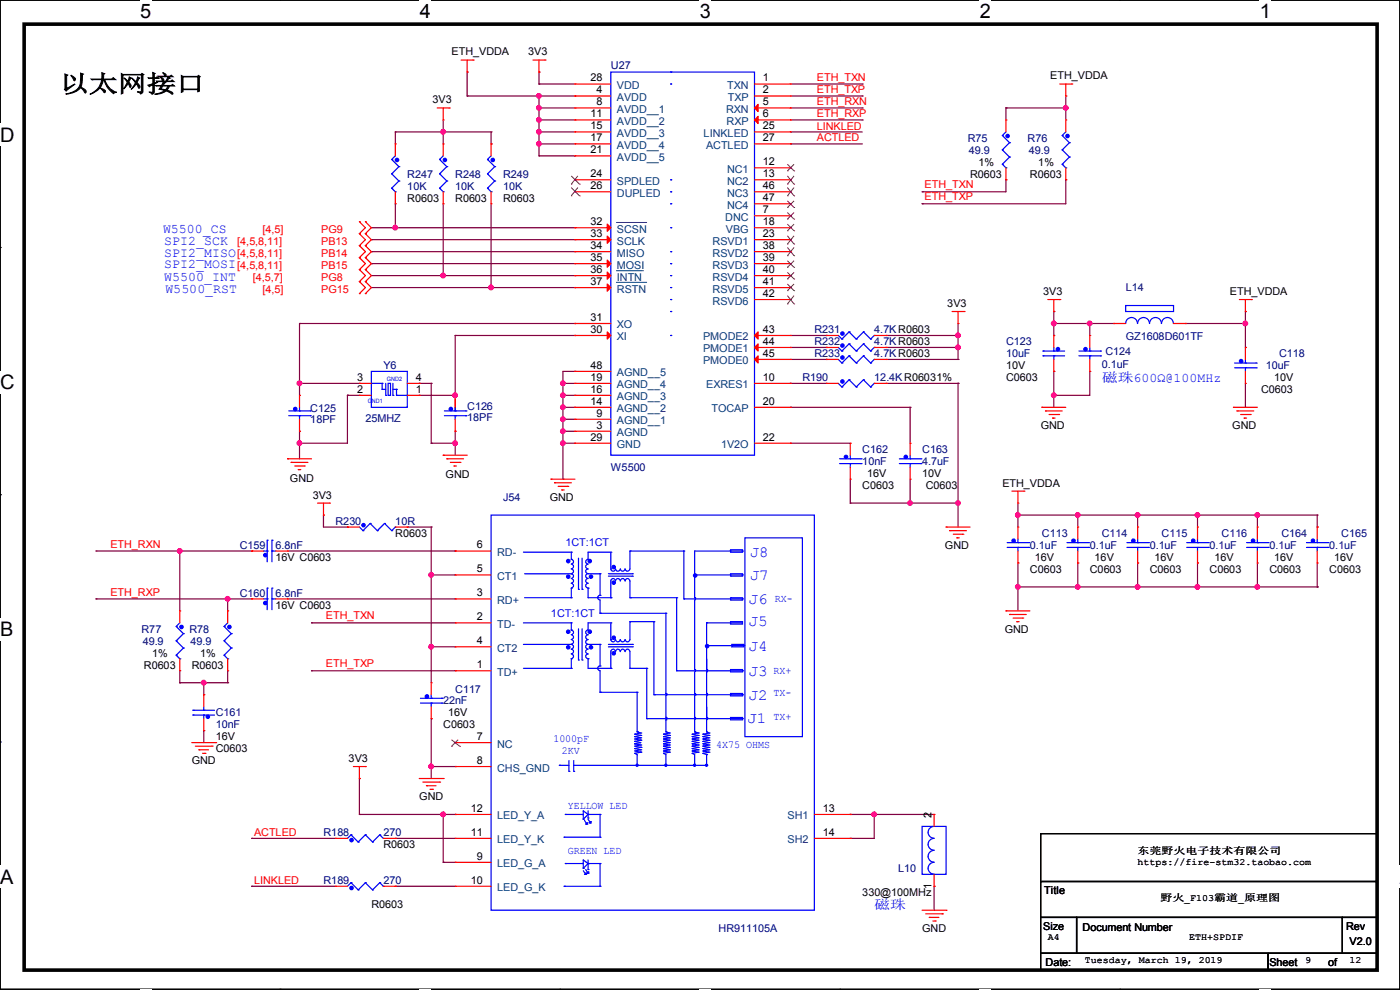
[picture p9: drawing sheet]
<svg xmlns="http://www.w3.org/2000/svg" width="297mm" height="210mm" viewBox="0 0 297 210" stroke-linecap="round" stroke-linejoin="round" font-family="sans-serif">
<defs><g id="words">
<text font-size="5.1" x="12.7" y="19.6">以太网接口</text>
<g font-size="4.2">
<text x="29.7" y="3.9">5</text>
<text x="89.1" y="3.9">4</text>
<text x="148.5" y="3.9">3</text>
<text x="207.9" y="3.9">2</text>
<text x="267.2" y="3.9">1</text>
<text x="0" y="30.1">D</text>
<text x="0" y="82.5">C</text>
<text x="0" y="135">B</text>
<text x="0" y="187.4">A</text>
<text x="297" y="187.4">A</text>
</g>
<g font-size="3.3" fill="#00f">
<text x="159" y="118.2">J8</text>
<text x="159" y="123.1">J7</text>
<text x="158.8" y="128.1">J6</text>
<text x="158.8" y="132.7">J5</text>
<text x="158.8" y="138">J4</text>
<text x="158.8" y="143.4">J3</text>
<text x="158.8" y="148.5">J2</text>
<text x="158.5" y="153.3">J1</text>
</g>
<g font-size="2.8" fill="#00f">
<text x="34.6" y="49.5">W5500_CS</text>
<text x="34.8" y="52.1">SPI2_SCK</text>
<text x="34.8" y="54.6">SPI2_MISO</text>
<text x="34.8" y="56.9">SPI2_MOSI</text>
<text x="34.8" y="59.7">W5500_INT</text>
<text x="35.1" y="62.2">W5500_RST</text>
<text x="233.7" y="81">磁珠600Ω@100MHz</text>
<text x="185.5" y="192.8">磁珠</text>
</g>
<g font-size="2.3">
<text x="95.8" y="11.8">ETH_VDDA</text>
<text x="112.1" y="11.8">3V3</text>
<text x="125.3" y="17.3">28</text>
<text x="161.8" y="17.3">1</text>
<text x="222.8" y="16.8">ETH_VDDA</text>
<text x="91.7" y="21.9">3V3</text>
<text x="126.5" y="19.8">4</text>
<text x="126.5" y="22.4">8</text>
<text x="161.8" y="19.8">2</text>
<text x="161.8" y="22.4">5</text>
<text x="125.3" y="24.9">11</text>
<text x="125.3" y="27.4">15</text>
<text x="125.3" y="30">17</text>
<text x="161.8" y="24.9">6</text>
<text x="161.8" y="27.4">25</text>
<text x="161.8" y="30">27</text>
<text x="125.3" y="32.5">21</text>
<text x="161.8" y="35.1">12</text>
<text x="207.6" y="35.1">1%</text>
<text x="220.3" y="35.1">1%</text>
<text x="125.3" y="37.6">24</text>
<text x="125.3" y="40.1">26</text>
<text x="161.8" y="37.6">13</text>
<text x="161.8" y="40.1">46</text>
<text x="205.8" y="37.7">R0603</text>
<text x="218.5" y="37.7">R0603</text>
<text x="86.4" y="42.8">R0603</text>
<text x="96.6" y="42.8">R0603</text>
<text x="106.7" y="42.8">R0603</text>
<text x="125.3" y="47.8">32</text>
<text x="161.8" y="45.2">7</text>
<text x="161.8" y="47.8">18</text>
<text x="161.8" y="42.7">47</text>
<text x="125.3" y="50.3">33</text>
<text x="125.3" y="52.8">34</text>
<text x="161.8" y="50.3">23</text>
<text x="161.8" y="52.8">38</text>
<text x="125.3" y="55.4">35</text>
<text x="125.3" y="57.9">36</text>
<text x="161.8" y="55.4">39</text>
<text x="161.8" y="57.9">40</text>
<text x="125.3" y="60.5">37</text>
<text x="161.8" y="60.5">41</text>
<text x="161.8" y="63">42</text>
<text x="201" y="65.1">3V3</text>
<text x="221.3" y="62.6">3V3</text>
<text x="260.9" y="62.6">ETH_VDDA</text>
<text x="125.3" y="70.6">30</text>
<text x="125.3" y="68.1">31</text>
<text x="161.8" y="70.6">43</text>
<text x="161.8" y="73.2">44</text>
<text x="161.8" y="75.7">45</text>
<text x="75.7" y="83.3">2</text>
<text x="75.7" y="80.8">3</text>
<text x="88.2" y="83.3">1</text>
<text x="88.2" y="80.8">4</text>
<text x="125.3" y="83.3">16</text>
<text x="125.3" y="80.8">19</text>
<text x="125.3" y="78.2">48</text>
<text x="161.8" y="80.8">10</text>
<text x="213.4" y="78.3">10V</text>
<text x="213.4" y="80.9">C0603</text>
<text x="267.5" y="83.4">C0603</text>
<text x="270.3" y="80.9">10V</text>
<text x="125.3" y="85.9">14</text>
<text x="126.5" y="88.4">9</text>
<text x="161.8" y="85.9">20</text>
<text x="125.3" y="93.5">29</text>
<text x="126.5" y="90.9">3</text>
<text x="161.8" y="93.5">22</text>
<text x="220.8" y="91">GND</text>
<text x="261.4" y="91">GND</text>
<text x="94.5" y="101.4">GND</text>
<text x="183.9" y="101.2">16V</text>
<text x="195.6" y="101.2">10V</text>
<text x="61.5" y="102.2">GND</text>
<text x="66.3" y="105.7">3V3</text>
<text x="116.6" y="106.3">GND</text>
<text x="182.9" y="103.7">C0603</text>
<text x="196.4" y="103.7">C0603</text>
<text x="212.7" y="103.2">ETH_VDDA</text>
<text x="83.9" y="113.9">R0603</text>
<text x="58.5" y="119">16V C0603</text>
<text x="101.1" y="116.3">6</text>
<text x="200.5" y="116.4">GND</text>
<text x="219.5" y="119">16V</text>
<text x="232.2" y="119">16V</text>
<text x="244.9" y="119">16V</text>
<text x="257.6" y="119">16V</text>
<text x="270.3" y="119">16V</text>
<text x="283" y="119">16V</text>
<text x="101.1" y="121.4">5</text>
<text x="218.5" y="121.5">C0603</text>
<text x="231.2" y="121.5">C0603</text>
<text x="243.9" y="121.5">C0603</text>
<text x="256.6" y="121.5">C0603</text>
<text x="269.3" y="121.5">C0603</text>
<text x="282" y="121.5">C0603</text>
<text x="58.5" y="129.1">16V C0603</text>
<text x="101.1" y="126.5">3</text>
<text x="101.1" y="131.6">2</text>
<text x="101.1" y="136.7">4</text>
<text x="213.2" y="134.2">GND</text>
<text x="30.5" y="141.8">R0603</text>
<text x="32.3" y="139.3">1%</text>
<text x="40.7" y="141.8">R0603</text>
<text x="42.5" y="139.3">1%</text>
<text x="101.1" y="141.7">1</text>
<text x="94" y="154.5">C0603</text>
<text x="95" y="152">16V</text>
<text x="45.8" y="157.1">16V</text>
<text x="45.8" y="159.6">C0603</text>
<text x="74" y="161.6">3V3</text>
<text x="101.1" y="157">7</text>
<text x="40.7" y="162.1">GND</text>
<text x="101.1" y="162.1">8</text>
<text x="88.9" y="169.8">GND</text>
<text x="99.9" y="172.2">12</text>
<text x="174.6" y="172.2">13</text>
<text x="197.6" y="173.5" transform="rotate(-90 197.6 173.5)">2</text>
<text x="81.3" y="179.9">R0603</text>
<text x="99.9" y="177.3">11</text>
<text x="174.6" y="177.3">14</text>
<text x="101.1" y="182.4">9</text>
<text x="99.9" y="187.5">10</text>
<text x="182.9" y="190.1">330@100MHz</text>
<text x="197.6" y="188.5" transform="rotate(-90 197.6 188.5)">1</text>
<text x="221.5" y="189.6">Title</text>
<text x="78.8" y="192.6">R0603</text>
<text x="195.6" y="197.7">GND</text>
<text x="221.3" y="197.2">Size</text>
<text x="229.7" y="197.4">Document Number</text>
<text x="285.6" y="197.2">Rev</text>
<text x="286.3" y="200.5">V2.0</text>
<text x="221.8" y="204.8">Date:</text>
<text x="269.3" y="204.8">Sheet</text>
<text x="281.7" y="204.8">of</text>
</g>
<g font-size="2.3" fill="#000080">
<text x="129.6" y="14.6">U27</text>
<text x="205.3" y="30.1">R75</text>
<text x="205.5" y="32.6">49.9</text>
<text x="218" y="30.1">R76</text>
<text x="218.2" y="32.6">49.9</text>
<text x="86.4" y="37.7">R247</text>
<text x="86.4" y="40.2">10K</text>
<text x="96.6" y="37.7">R248</text>
<text x="96.6" y="40.2">10K</text>
<text x="106.7" y="37.7">R249</text>
<text x="106.7" y="40.2">10K</text>
<text x="238.8" y="61.8">L14</text>
<text x="172.8" y="70.7">R231</text>
<text x="185.5" y="70.7">4.7KR0603</text>
<text x="172.8" y="73.2">R232</text>
<text x="172.8" y="75.8">R233</text>
<text x="185.5" y="73.2">4.7KR0603</text>
<text x="185.5" y="75.8">4.7KR0603</text>
<text x="213.4" y="73.2">C123</text>
<text x="213.4" y="75.8">10uF</text>
<text x="234.5" y="75.3">C124</text>
<text x="238.8" y="72.2">GZ1608D601TF</text>
<text x="271.3" y="75.8">C118</text>
<text x="81.3" y="78.3">Y6</text>
<text x="170.2" y="80.9">R190</text>
<text x="185.5" y="80.9">12.4KR06031%</text>
<text x="233.7" y="78.1">0.1uF</text>
<text x="268.5" y="78.3">10uF</text>
<text x="65.8" y="87.5">C125</text>
<text x="65.8" y="89.7">18PF</text>
<text x="77.5" y="89.5">25MHZ</text>
<text x="99.1" y="87">C126</text>
<text x="99.1" y="89.2">18PF</text>
<text x="129.6" y="99.9">W5500</text>
<text x="182.9" y="96.1">C162</text>
<text x="182.9" y="98.6">10nF</text>
<text x="195.6" y="96.1">C163</text>
<text x="195.6" y="98.6">4.7uF</text>
<text x="106.7" y="106.3">J54</text>
<text x="71.2" y="111.3">R230</text>
<text x="83.9" y="111.3">10R</text>
<text x="221" y="113.9">C113</text>
<text x="233.7" y="113.9">C114</text>
<text x="246.4" y="113.9">C115</text>
<text x="259.1" y="113.9">C116</text>
<text x="271.8" y="113.9">C164</text>
<text x="284.5" y="113.9">C165</text>
<text x="50.8" y="116.4">C159</text>
<text x="58.5" y="116.4">6.8nF</text>
<text x="218.5" y="116.4">0.1uF</text>
<text x="231.2" y="116.4">0.1uF</text>
<text x="243.9" y="116.4">0.1uF</text>
<text x="256.6" y="116.4">0.1uF</text>
<text x="269.3" y="116.4">0.1uF</text>
<text x="282" y="116.4">0.1uF</text>
<text x="50.8" y="126.6">C160</text>
<text x="58.5" y="126.6">6.8nF</text>
<text x="30" y="134.2">R77</text>
<text x="30.3" y="136.7">49.9</text>
<text x="40.2" y="134.2">R78</text>
<text x="40.4" y="136.7">49.9</text>
<text x="94" y="149.4">22nF</text>
<text x="96.6" y="146.9">C117</text>
<text x="45.8" y="152">C161</text>
<text x="45.8" y="154.5">10nF</text>
<text x="68.6" y="177.4">R188</text>
<text x="81.3" y="177.4">270</text>
<text x="190.6" y="185">L10</text>
<text x="68.6" y="187.5">R189</text>
<text x="81.3" y="187.5">270</text>
<text x="152.5" y="197.7">HR911105A</text>
</g>
<g font-size="2.3" fill="#f00">
<text x="173.3" y="17.1">ETH_TXN</text>
<text x="173.3" y="19.6">ETH_TXP</text>
<text x="173.3" y="22.2">ETH_RXN</text>
<text x="173.3" y="27.5">LINKLED</text>
<text x="173.3" y="24.7">ETH_RXP</text>
<text x="173.3" y="30">ACTLED</text>
<text x="196.1" y="40">ETH_TXN</text>
<text x="196.1" y="42.5">ETH_TXP</text>
<text x="50.3" y="51.9">[4,5,8,11]</text>
<text x="55.7" y="49.4">[4,5]</text>
<text x="68.1" y="49.4">PG9</text>
<text x="68.1" y="51.9">PB13</text>
<text x="50.3" y="54.4">[4,5,8,11]</text>
<text x="50.3" y="57">[4,5,8,11]</text>
<text x="53.6" y="59.5">[4,5,7]</text>
<text x="68.1" y="54.4">PB14</text>
<text x="68.1" y="57">PB15</text>
<text x="68.1" y="59.5">PG8</text>
<text x="55.7" y="62.1">[4,5]</text>
<text x="68.1" y="62.1">PG15</text>
<text x="23.4" y="116.2">ETH_RXN</text>
<text x="23.4" y="126.3">ETH_RXP</text>
<text x="69.1" y="131.4">ETH_TXN</text>
<text x="69.1" y="141.6">ETH_TXP</text>
<text x="53.9" y="177.3">ACTLED</text>
<text x="53.9" y="187.5">LINKLED</text>
</g>
<g font-size="2.3" fill="#004080">
<text x="130.9" y="21.4">AVDD</text>
<text x="130.9" y="24">AVDD__1</text>
<text x="130.9" y="18.9">VDD</text>
<text x="154" y="24">RXN</text>
<text x="154.3" y="18.9">TXN</text>
<text x="154.4" y="21.4">TXP</text>
<text x="130.9" y="26.5">AVDD__2</text>
<text x="130.9" y="29">AVDD__3</text>
<text x="149.3" y="29">LINKLED</text>
<text x="154.1" y="26.5">RXP</text>
<text x="130.9" y="31.6">AVDD__4</text>
<text x="130.9" y="34.1">AVDD__5</text>
<text x="149.8" y="31.6">ACTLED</text>
<text x="130.9" y="39.2">SPDLED</text>
<text x="130.9" y="41.7">DUPLED</text>
<text x="154.2" y="36.7">NC1</text>
<text x="154.2" y="39.2">NC2</text>
<text x="154.2" y="41.7">NC3</text>
<text x="153.8" y="46.8">DNC</text>
<text x="154.2" y="44.3">NC4</text>
<text x="130.9" y="49.4">SCSN</text>
<text x="130.9" y="51.9">SCLK</text>
<text x="151.2" y="51.9">RSVD1</text>
<text x="154" y="49.4">VBG</text>
<text x="130.9" y="54.4">MISO</text>
<text x="130.9" y="57">MOSI</text>
<text x="130.9" y="59.5">INTN</text>
<text x="151.2" y="54.4">RSVD2</text>
<text x="151.2" y="57">RSVD3</text>
<text x="151.2" y="59.5">RSVD4</text>
<text x="130.9" y="62.1">RSTN</text>
<text x="151.2" y="62.1">RSVD5</text>
<text x="151.2" y="64.6">RSVD6</text>
<text x="130.9" y="69.7">XO</text>
<text x="130.9" y="72.2">XI</text>
<text x="149.1" y="72.2">PMODE2</text>
<text x="149.1" y="74.8">PMODE1</text>
<text x="149.1" y="77.3">PMODE0</text>
<text x="130.9" y="82.4">AGND__4</text>
<text x="130.9" y="79.8">AGND__5</text>
<text x="149.8" y="82.4">EXRES1</text>
<text x="130.9" y="87.5">AGND__2</text>
<text x="130.9" y="84.9">AGND__3</text>
<text x="150.9" y="87.5">TOCAP</text>
<text x="130.9" y="92.5">AGND</text>
<text x="130.9" y="90">AGND__1</text>
<text x="130.9" y="95.1">GND</text>
<text x="153" y="95.1">1V2O</text>
<text x="105.5" y="117.9">RD-</text>
<text x="105.5" y="123">CT1</text>
<text x="105.5" y="128.1">RD+</text>
<text x="105.5" y="133.2">TD-</text>
<text x="105.5" y="138.3">CT2</text>
<text x="105.5" y="143.3">TD+</text>
<text x="105.5" y="158.6">NC</text>
<text x="105.5" y="163.7">CHS_GND</text>
<text x="105.5" y="173.8">LED_Y_A</text>
<text x="167.1" y="173.8">SH1</text>
<text x="105.5" y="178.9">LED_Y_K</text>
<text x="167.1" y="178.9">SH2</text>
<text x="105.5" y="184">LED_G_A</text>
<text x="105.5" y="189.1">LED_G_K</text>
</g>
<g font-size="2.3" fill="#00f">
<text x="119.9" y="115.9">1CT:1CT</text>
<text x="116.9" y="130.9">1CT:1CT</text>
<text x="164.4" y="127.6">RX-</text>
<text x="164.1" y="142.9">RX+</text>
<text x="164.1" y="147.7">TX-</text>
<text x="164.1" y="152.8">TX+</text>
<text x="117.4" y="157.4">1000pF</text>
<text x="119.2" y="159.9">2KV</text>
<text x="151.9" y="158.6">4X75 OHMS</text>
<text x="120.4" y="171.6">YELLOW LED</text>
<text x="120.4" y="181.2">GREEN LED</text>
</g>
<g font-size="2">
<text x="241.3" y="183.5">https://fire-stm32.taobao.com</text>
<text x="241.3" y="181.2">东莞野火电子技术有限公司</text>
<text x="246.2" y="191.1">野火_F103霸道_原理图</text>
<text x="222.3" y="199.5">A4</text>
<text x="252.3" y="199.5">ETH+SPDIF</text>
<text x="230.2" y="204.3">Tuesday, March 19, 2019</text>
<text x="276.9" y="204.3">9</text>
<text x="286.3" y="204.3">12</text>
</g>
<g font-size="1.3" fill="#00f">
<text x="82.1" y="80.7">GND2</text>
<text x="78" y="85.6">GND1</text>
</g>
</g></defs>
<path d="M0 0h297v209.8h-297z" fill="none" stroke="#000" stroke-width=".25"/>
<g fill="#fff">
<path d="M29.7 0h2.4v4.8h-2.4z"/>
<path d="M29.7 209.8h2.4v.2h-2.4z"/>
</g>
<path d="M59.4 0h.1M59.4 209.8h.1" fill="none" stroke="#000" stroke-width=".25"/>
<g fill="#fff">
<path d="M89.1 0h2.3v4.8h-2.3z"/>
<path d="M89.1 209.8h2.3v.2h-2.3z"/>
</g>
<path d="M118.8 0h.1M118.8 209.8h.1" fill="none" stroke="#000" stroke-width=".25"/>
<g fill="#fff">
<path d="M148.5 0h2.3v4.8h-2.3z"/>
<path d="M148.5 209.8h2.3v.2h-2.3z"/>
</g>
<path d="M178.2 0h.1M178.2 209.8h.1" fill="none" stroke="#000" stroke-width=".25"/>
<g fill="#fff">
<path d="M207.9 0h2.3v4.8h-2.3z"/>
<path d="M207.9 209.8h2.3v.2h-2.3z"/>
</g>
<path d="M237.6 0h.1M237.6 209.8h.1" fill="none" stroke="#000" stroke-width=".25"/>
<g fill="#fff">
<path d="M267.3 0h2.3v4.8h-2.3z"/>
<path d="M267.3 209.8h2.3v.2h-2.3z"/>
<path d="M0 26.2h3.1v4.8h-3.1z"/>
<path d="M0 78.7h3.1v4.7h-3.1z"/>
</g>
<path d="M0 52.5h.1M297 52.5h.1" fill="none" stroke="#000" stroke-width=".25"/>
<path d="M0 131.1h2.9v4.8h-2.9z" fill="#fff"/>
<path d="M0 104.9h.1M297 104.9h.1" fill="none" stroke="#000" stroke-width=".25"/>
<g fill="#fff">
<path d="M0 183.6h2.9v4.7h-2.9z"/>
<path d="M296.9 183.6h.1v4.7h-.1z"/>
</g>
<path d="M0 157.4h.1M297 157.4h.1M220.8 176.8h71.3v10.2h-71.3zM220.8 187h71.3v7.6h-71.3zM220.8 194.6h7.6v7.6h-7.6zM228.4 194.6h56.4v7.6h-56.4zM284.8 194.6h7.3v7.6h-7.3zM220.8 202.2h48.2v3.6h-48.2zM269 202.2h23.1v3.6h-23.1z" fill="none" stroke="#000" stroke-width=".25"/>
<path d="M5.1 5.1h287v200.7h-287z" fill="none" stroke="#000" stroke-width=".76"/>
<g fill="none" stroke="#800040" stroke-width=".25">
<path d="M99.1 15.3h.1M99.1 15.3v5.1M114.3 15.3h.1M114.3 17.8h.1M114.3 15.3v2.5M114.3 17.8h7.7M167.7 17.8h15.2M182.9 17.8h.1M83.9 28h.1M83.9 28h20.3M83.9 28v2.5M94 28h.1"/>
<path d="M94 25.4v5.1M99.1 20.4h.1M99.1 20.4h22.9M104.2 30.5h.1M104.2 28h.1M104.2 28v2.5M114.3 22.9h.1M114.3 25.4h.1M114.3 28h.1M114.3 30.5h.1M114.3 33.1h.1M114.3 22.9h7.7"/>
<path d="M114.3 28h7.7M114.3 30.5h7.7M114.3 20.4v12.7M114.3 33.1h7.7M114.3 25.4h7.7M122 33.1h.1M122 20.4h.1M167.7 28h.1M167.7 30.5h.1M167.7 22.9h15.2M167.7 28h15.2M167.7 30.5h15.2"/>
<path d="M167.7 20.4h15.2M167.7 25.4h15.2M182.9 20.4h.1M182.9 22.9h.1M182.9 25.4h.1M213.4 38.1h.1M213.4 22.9h.1M213.4 22.9v2.5M213.4 38.1v2.6h-17.8M213.4 22.9h12.7M226.1 38.1h.1M226.1 20.4h.1"/>
<path d="M226.1 22.9h.1M226.1 38.1v5.1h-30.5M226.1 20.4v5M78.8 50.8h.1M78.8 53.4h.1M78.8 55.9h.1M78.8 48.3h43.2M78.8 50.8h43.2M78.8 53.4h43.2M78.8 55.9h43.2M78.8 58.5h43.2M83.9 48.3h.1"/>
<path d="M83.9 43.2v5.1M94 58.5h.1M94 43.2v15.3M104.2 43.2v17.8M122 48.3h.1M122 58.5h.1M195.6 40.7h.1M195.6 43.2h.1M63.5 68.6h.1M63.5 68.6v15.3M63.5 68.6h58.5M78.8 61h43.2"/>
<path d="M96.6 71.2h.1M96.6 71.2h25.4M96.6 71.2v16M104.2 61h.1M122 71.2h.1M122 68.6h.1M122 78.8h.1M122 61h.1M122 78.8h-2.6v22.8M167.7 71.2h7.6M167.7 76.2h7.6M167.7 73.7h7.6"/>
<path d="M175.3 76.2h.1M175.3 73.7h.1M175.3 71.2h.1M188 71.2h15.2M188 76.2h15.2M188 73.7h15.2M203.2 71.2h.1M203.2 73.7h.1M203.2 76.2h.1M203.2 68.6v7.6M223.6 68.6h.1M223.6 66.1h.1"/>
<path d="M223.6 78.8h.1M223.6 68.6h12.7M223.6 66.1v5.1M223.6 78.8v7.6M231.2 68.6h.1M231.2 78.8h.1M231.2 78.8v5.1h-7.6M231.2 68.6v2.6M251.5 68.6h12.7M264.2 68.6h.1M264.2 66.1h.1M264.2 73.7h.1"/>
<path d="M264.2 66.1v7.6M63.5 81.3h.1M63.5 94h.1M63.5 91.5h.1M63.5 81.3h12.7M63.5 91.5v5.8M73.7 83.9h.1M73.7 83.9h2.5M73.7 83.9v10.1h-10.2M88.9 83.9h.1M88.9 81.3h.1M88.9 83.9h7.7"/>
<path d="M88.9 81.3h2.6M91.5 81.3h.1M91.5 94h.1M91.5 81.3v12.7M91.5 94h5.1M96.6 94h.1M96.6 83.9h.1M96.6 91.5h.1M96.6 91.5v5.1M119.4 81.3h.1M119.4 83.9h.1M119.4 86.4h.1"/>
<path d="M119.4 88.9h.1M119.4 91.5h.1M119.4 94h.1M119.4 83.9h2.6M119.4 81.3h2.6M119.4 94h2.6M119.4 86.4h2.6M119.4 88.9h2.6M119.4 91.5h2.6M167.7 86.4h.1M167.7 94h.1M167.7 81.3h.1"/>
<path d="M167.7 81.3h7.6M167.7 94h12.7M167.7 86.4h25.4M188 81.3h15.2M193.1 86.4h.1M193.1 86.4v7.6M203.2 81.3h.1M203.2 81.3v30.5M223.6 83.9h.1M264.2 86.4h.1M264.2 81.3v5.1M20.4 116.9h.1"/>
<path d="M20.4 116.9h33M38.1 116.9h.1M38.1 116.9v12.7M53.4 116.9h.1M61 116.9h35.6M68.6 109.3h.1M68.6 109.3v2.5h5.1M73.7 111.8h.1M86.4 111.8h.1M86.4 111.8h5.1M91.5 111.8h.1M91.5 111.8v33"/>
<path d="M96.6 116.9h.1M119.4 101.6h.1M180.4 106.7h.1M180.4 101.6v5.1M180.4 106.7h22.8M193.1 106.7h.1M193.1 101.6v5.1M203.2 106.7h.1M215.9 119.4h.1M215.9 109.3h.1M215.9 109.3h63.5M215.9 106.7v5.1"/>
<path d="M215.9 119.4v10.2M228.6 109.3h.1M228.6 119.4h.1M228.6 109.3v2.5M228.6 119.4v5.1M241.3 109.3h.1M241.3 119.4h.1M241.3 109.3v2.5M241.3 119.4v5.1M254 109.3h.1M254 119.4h.1M254 109.3v2.5"/>
<path d="M254 119.4v5.1M266.7 109.3h.1M266.7 109.3v2.5M266.7 119.4v5.1M279.4 109.3h.1M279.4 111.8h.1M279.4 109.3v2.5M279.4 119.4v5.1M20.4 127h.1M20.4 127h33M48.3 127h.1M48.3 127v2.6"/>
<path d="M53.4 127h.1M61 127h35.6M66.1 132.1h.1M66.1 132.1h30.5M91.5 122h.1M91.5 137.2h.1M91.5 122h5.1M91.5 137.2h5.1M96.6 127h.1M215.9 124.5h.1M215.9 124.5h63.5M228.6 124.5h.1"/>
<path d="M241.3 124.5h.1M266.7 124.5h.1M279.4 124.5h.1M38.1 144.8h.1M38.1 142.3v2.5M38.1 144.8h10.2M43.2 144.8h.1M43.2 155h.1M43.2 147.4h.1M43.2 144.8v2.6M43.2 155v2.5M48.3 144.8h.1"/>
<path d="M48.3 142.3v2.5M66.1 142.3h.1M66.1 142.3h30.5M91.5 152.4h.1M91.5 152.4v12.7M53.4 177.8h.1M53.4 177.8h17.8M76.2 172.8h.1M76.2 165.1h.1M76.2 172.8h20.4M76.2 165.1v7.7M83.9 177.8h.1"/>
<path d="M83.9 177.8h12.7M91.5 162.6h.1M91.5 162.6h5.1M94 172.8h.1M94 172.8v10.1M96.6 172.8h.1M180.4 172.8h.1M180.4 177.8h.1M180.4 172.8h17.8M185.5 172.8h.1M185.5 172.8v5h-5.1M53.4 188h.1"/>
<path d="M53.4 188h17.8M83.9 188h.1M83.9 188h12.7M94 182.9h.1M94 182.9h2.6M198.2 188h.1M198.2 188v5.1"/>
</g>
<g fill="#f0f" stroke="#f0f" stroke-width=".25">
<circle cx="91.5" cy="137.2" r=".49"/>
<circle cx="91.5" cy="121.9" r=".49"/>
<circle cx="185.4" cy="172.7" r=".49"/>
<circle cx="91.5" cy="162.6" r=".49"/>
<circle cx="226.1" cy="22.9" r=".49"/>
<circle cx="241.3" cy="109.2" r=".49"/>
<circle cx="266.7" cy="109.2" r=".49"/>
<circle cx="254" cy="109.2" r=".49"/>
<circle cx="241.3" cy="124.5" r=".49"/>
<circle cx="228.6" cy="124.5" r=".49"/>
<circle cx="215.9" cy="124.5" r=".49"/>
<circle cx="96.5" cy="94" r=".49"/>
<circle cx="63.5" cy="81.3" r=".49"/>
<circle cx="63.5" cy="94" r=".49"/>
<circle cx="96.5" cy="83.8" r=".49"/>
<circle cx="114.3" cy="20.3" r=".49"/>
<circle cx="114.3" cy="22.9" r=".49"/>
<circle cx="114.3" cy="25.4" r=".49"/>
<circle cx="114.3" cy="28" r=".49"/>
<circle cx="114.3" cy="30.5" r=".49"/>
<circle cx="119.4" cy="81.3" r=".49"/>
<circle cx="119.4" cy="83.8" r=".49"/>
<circle cx="119.4" cy="86.4" r=".49"/>
<circle cx="119.4" cy="88.9" r=".49"/>
<circle cx="119.4" cy="91.5" r=".49"/>
<circle cx="119.4" cy="94" r=".49"/>
<circle cx="94" cy="172.7" r=".49"/>
<circle cx="231.2" cy="68.6" r=".49"/>
<circle cx="223.5" cy="83.8" r=".49"/>
<circle cx="223.5" cy="68.6" r=".49"/>
<circle cx="48.3" cy="127" r=".49"/>
<circle cx="38.1" cy="116.9" r=".49"/>
<circle cx="43.2" cy="144.8" r=".49"/>
<circle cx="203.2" cy="73.7" r=".49"/>
<circle cx="203.2" cy="71.1" r=".49"/>
<circle cx="203.2" cy="106.7" r=".49"/>
<circle cx="193.1" cy="106.7" r=".49"/>
<circle cx="228.6" cy="109.2" r=".49"/>
<circle cx="215.9" cy="109.2" r=".49"/>
<circle cx="264.2" cy="68.6" r=".49"/>
<circle cx="254" cy="124.5" r=".49"/>
<circle cx="266.7" cy="124.5" r=".49"/>
<circle cx="83.8" cy="48.3" r=".49"/>
<circle cx="94" cy="58.4" r=".49"/>
<circle cx="104.2" cy="61" r=".49"/>
<circle cx="94" cy="28" r=".49"/>
</g>
<g fill="none" stroke="#f00" stroke-width=".25">
<path d="M97.8 12.7h2.6M99.1 15.3h.1M99.1 12.7v2.6M100.4 12.7h.1M113.1 12.7h2.5M114.3 15.3h.1M114.3 12.7v2.6M115.6 12.7h.1M122 17.8h.1M122 17.8h7.6M160.1 17.8h7.6M167.7 17.8h.1"/>
<path d="M224.8 17.8h2.6M226.1 17.8v2.6M227.4 17.8h.1M83.9 30.5h.1M83.9 30.5v2.6M92.8 22.9h2.5M94 25.4h.1M94 30.5h.1M94 22.9v2.5M94 30.5v2.6M95.3 22.9h.1M104.2 30.5h.1"/>
<path d="M104.2 30.5v2.6M122 20.4h.1M122 22.9h.1M122 25.4h.1M122 28h.1M122 30.5h.1M122 33.1h.1M122 38.1h.1M122 22.9h7.6M122 20.4h7.6M122 25.4h7.6M122 28h7.6"/>
<path d="M122 30.5h7.6M122 33.1h7.6M122 38.1h7.6M160.1 22.9h7.6M160.1 20.4h7.6M160.1 25.4h7.6M160.1 28h7.6M160.1 30.5h7.6M160.1 38.1h7.6M160.1 35.6h7.6M167.7 20.4h.1M167.7 22.9h.1"/>
<path d="M167.7 25.4h.1M167.7 28h.1M167.7 30.5h.1M167.7 35.6h.1M167.7 38.1h.1M213.4 25.4h.1M213.4 38.1h.1M213.4 25.4v2.6M213.4 35.6v2.5M226.1 20.4h.1M226.1 25.4h.1M226.1 38.1h.1"/>
<path d="M226.1 25.4v2.6M226.1 35.6v2.5M76.2 47h.1M76.2 49.6h.1M76.2 52.1h.1M76.2 54.7h.1M76.2 57.2h.1M76.2 59.7h.1M76.2 47l1.3 1.3-1.3 1.3M76.2 49.6l1.3 1.2-1.3 1.3M76.2 52.1l1.3 1.3-1.3 1.3M76.2 54.7l1.3 1.2-1.3 1.3"/>
<path d="M76.2 57.2l1.3 1.3-1.3 1.2M76.2 59.7l1.3 1.3-1.3 1.3M77.5 49.6h.1M77.5 47h.1M77.5 52.1h.1M77.5 54.7h.1M77.5 57.2h.1M77.5 59.7h.1M77.5 47l1.3 1.3-1.3 1.3M77.5 49.6l1.3 1.2-1.3 1.3M77.5 52.1l1.3 1.3-1.3 1.3M77.5 54.7l1.3 1.2-1.3 1.3"/>
<path d="M77.5 57.2l1.3 1.3-1.3 1.2M77.5 59.7l1.3 1.3-1.3 1.3M83.9 43.2h.1M83.9 40.7v2.5M94 43.2h.1M94 40.7v2.5M104.2 43.2h.1M104.2 40.7v2.5M122 40.7h.1M122 48.3h.1M122 50.8h.1M122 53.4h.1"/>
<path d="M122 55.9h.1M122 58.5h.1M122 48.3h7.6M122 50.8h7.6M122 40.7h7.6M122 53.4h7.6M122 55.9h7.6M122 58.5h7.6M160.1 45.8h7.6M160.1 48.3h7.6M160.1 50.8h7.6M160.1 40.7h7.6"/>
<path d="M160.1 53.4h7.6M160.1 55.9h7.6M160.1 58.5h7.6M160.1 43.2h7.6M167.7 45.8h.1M167.7 48.3h.1M167.7 50.8h.1M167.7 53.4h.1M167.7 55.9h.1M167.7 58.5h.1M167.7 40.7h.1M167.7 43.2h.1"/>
<path d="M76.2 62.3h.1M77.5 62.3h.1M122 71.2h.1M122 68.6h.1M122 78.8h.1M122 61h.1M122 71.2h7.6M122 68.6h7.6M122 61h7.6M122 78.8h7.6M160.1 63.5h7.6M160.1 71.2h7.6"/>
<path d="M160.1 61h7.6M160.1 73.7h7.6M160.1 76.2h7.6M167.7 61h.1M167.7 63.5h.1M167.7 71.2h.1M167.7 73.7h.1M167.7 76.2h.1M175.3 71.2h.1M175.3 73.7h.1M175.3 76.2h.1M175.3 71.2h2.5"/>
<path d="M175.3 73.7h2.5M175.3 76.2h2.5M185.5 71.2h2.5M185.5 73.7h2.5M185.5 76.2h2.5M188 71.2h.1M188 73.7h.1M188 76.2h.1M202 66.1h2.5M203.2 68.6h.1M203.2 66.1v2.5M204.5 66.1h.1"/>
<path d="M222.3 63.5h2.5M223.6 66.1h.1M223.6 71.2h.1M223.6 78.8h.1M223.6 63.5v2.6M223.6 71.2v2.5M223.6 76.2v2.6M224.8 63.5h.1M231.2 71.2h.1M231.2 78.8h.1M231.2 71.2v2.5M231.2 76.2v2.6"/>
<path d="M236.3 68.6h.1M236.3 68.6h2.5M249 68.6h2.5M251.5 68.6h.1M262.9 63.5h2.6M264.2 66.1h.1M264.2 73.7h.1M264.2 63.5v2.6M264.2 73.7v2.5M264.2 78.8v2.5M265.5 63.5h.1M61 97.3h.1"/>
<path d="M61 97.3h5.1M61.8 98.1h.1M61.8 98.1h3.5M62.5 98.8h2.1M63.3 99.6h.1M63.3 99.6h.5M63.5 83.9h.1M63.5 91.5h.1M63.5 83.9v2.5M63.5 88.9v2.6M64.6 98.8h.1M76.2 83.9h.1"/>
<path d="M76.2 81.3h.1M76.2 81.3h2.6M76.2 83.9h2.6M86.4 81.3h2.5M86.4 83.9h2.5M88.9 83.9h.1M88.9 81.3h.1M94 96.6h.1M94 96.6h5.1M94.8 97.3h.1M94.8 97.3h3.5M95.5 98.1h2.1"/>
<path d="M96.3 98.8h.1M96.3 98.8h.5M96.6 83.9h.1M96.6 91.5h.1M96.6 83.9v2.5M96.6 88.9v2.6M97.6 98.1h.1M122 91.5h.1M122 88.9h.1M122 86.4h.1M122 83.9h.1M122 81.3h.1"/>
<path d="M122 94h.1M122 86.4h7.6M122 91.5h7.6M122 88.9h7.6M122 81.3h7.6M122 83.9h7.6M122 94h7.6M160.1 86.4h7.6M160.1 81.3h7.6M160.1 94h7.6M167.7 81.3h.1M167.7 86.4h.1"/>
<path d="M167.7 94h.1M175.3 81.3h.1M175.3 81.3h2.5M180.4 94h.1M180.4 94v2.6M180.4 99.1v2.5M185.5 81.3h2.5M188 81.3h.1M193.1 94h.1M193.1 94v2.6M193.1 99.1v2.5M221 86.4h.1"/>
<path d="M221 86.4h5.1M221.8 87.2h.1M221.8 87.2h3.5M222.5 87.9h2.1M223.3 88.7h.1M223.3 88.7h.5M224.6 87.9h.1M261.7 86.4h.1M261.7 86.4h5M262.4 87.2h.1M262.4 87.2h3.6M263.2 87.9h2"/>
<path d="M263.9 88.7h.1M263.9 88.7h.6M264.2 81.3h.1M265.2 87.9h.1M53.4 116.9h.1M53.4 116.9h2.5M58.5 116.9h2.5M61 116.9h.1M67.4 106.7h2.5M68.6 109.3h.1M68.6 106.7v2.6M69.9 106.7h.1"/>
<path d="M73.7 111.8h.1M73.7 111.8h2.5M83.9 111.8h2.5M86.4 111.8h.1M96.6 116.9h.1M96.6 116.9h7.6M116.9 101.6h.1M116.9 101.6h5.1M117.6 102.4h.1M117.6 102.4h3.6M118.4 103.2h2M119.2 103.9h.1"/>
<path d="M119.2 103.9h.5M120.4 103.2h.1M180.4 101.6h.1M193.1 101.6h.1M200.7 111.8h.1M200.7 111.8h5.1M201.5 112.6h.1M201.5 112.6h3.5M202.2 113.3h2.1M203 114.1h.1M203 114.1h.5M204.3 113.3h.1"/>
<path d="M214.7 104.2h2.5M215.9 106.7h.1M215.9 111.8h.1M215.9 119.4h.1M215.9 104.2v2.5M215.9 111.8v2.5M215.9 116.9v2.5M217.2 104.2h.1M228.6 111.8h.1M228.6 119.4h.1M228.6 111.8v2.5M228.6 116.9v2.5"/>
<path d="M241.3 111.8h.1M241.3 119.4h.1M241.3 111.8v2.5M241.3 116.9v2.5M254 111.8h.1M254 119.4h.1M254 111.8v2.5M254 116.9v2.5M266.7 111.8h.1M266.7 119.4h.1M266.7 111.8v2.5M266.7 116.9v2.5"/>
<path d="M279.4 111.8h.1M279.4 119.4h.1M279.4 111.8v2.5M279.4 116.9v2.5M38.1 129.6h.1M38.1 129.6v2.5M38.1 139.7v2.6M48.3 129.6h.1M48.3 129.6v2.5M48.3 139.7v2.6M53.4 127h.1M53.4 127h2.5"/>
<path d="M58.5 127h2.5M61 127h.1M96.6 122h.1M96.6 127h.1M96.6 132.1h.1M96.6 137.2h.1M96.6 127h7.6M96.6 122h7.6M96.6 132.1h7.6M96.6 137.2h7.6M213.4 129.6h.1M213.4 129.6h5.1"/>
<path d="M214.2 130.3h.1M214.2 130.3h3.5M214.9 131.1h2.1M215.7 131.9h.1M215.7 131.9h.5M217 131.1h.1M38.1 142.3h.1M40.7 157.5h5.1M41.4 158.3h3.6M42.2 159h.1M42.2 159h2M43 159.8h.5"/>
<path d="M43.2 155h.1M43.2 147.4h.1M43.2 147.4v2.5M43.2 152.4v2.6M43.5 159.8h.1M45 158.3h.1M45.8 157.5h.1M48.3 142.3h.1M91.5 144.8h.1M91.5 152.4h.1M91.5 144.8v2.6M91.5 149.9v2.5"/>
<path d="M96.6 142.3h.1M96.6 157.5h.1M96.6 157.5h7.6M96.6 142.3h7.6M71.2 177.8h.1M71.2 177.8h2.5M75 162.6h2.5M76.2 165.1h.1M76.2 162.6v2.5M77.5 162.6h.1M81.3 177.8h2.6M83.9 177.8h.1"/>
<path d="M88.9 165.1h5.1M89.7 165.9h3.6M90.5 166.7h.1M90.5 166.7h2M91.2 167.4h.5M91.7 167.4h.1M93.3 165.9h.1M94 165.1h.1M96.6 162.6h.1M96.6 172.8h.1M96.6 177.8h.1M96.6 162.6h7.6"/>
<path d="M96.6 177.8h7.6M96.6 172.8h7.6M172.8 177.8h7.6M172.8 172.8h7.6M180.4 172.8h.1M180.4 177.8h.1M198.2 172.8h.1M198.2 172.8v2.5M71.2 188h.1M71.2 188h2.5M81.3 188h2.6M83.9 188h.1"/>
<path d="M96.6 182.9h.1M96.6 188h.1M96.6 188h7.6M96.6 182.9h7.6M195.6 193.1h5.1M196.4 193.8h3.5M197.1 194.6h.1M197.1 194.6h2.1M197.9 195.4h.5M198.2 188h.1M198.2 185.5v2.5M198.4 195.4h.1"/>
<path d="M199.9 193.8h.1M200.7 193.1h.1"/>
</g>
<g fill="none" stroke="#00f" stroke-width=".25">
<path d="M129.6 15.3h30.5v81.3h-30.5zM142.3 17.8h.1M142.3 15.3h.1M83.1 33.8h.1M83.1 36.9h.1M83.1 39.9h.1M83.1 33.8l1.5 1.5M83.1 36.9l1.5 1.5M83.1 39.9l.8 .8M83.9 33.1l-.8 .7M84.6 35.3h.1M84.6 38.4h.1"/>
<path d="M84.6 35.3l-1.5 1.6M84.6 38.4l-1.5 1.5M93.3 33.8h.1M93.3 36.9h.1M93.3 39.9h.1M93.3 33.8l1.5 1.5M93.3 36.9l1.5 1.5M93.3 39.9l.7 .8M94 33.1l-.7 .7M94.8 35.3h.1M94.8 38.4h.1M94.8 35.3l-1.5 1.6"/>
<path d="M94.8 38.4l-1.5 1.5M103.4 33.8h.1M103.4 36.9h.1M103.4 39.9h.1M103.4 33.8l1.5 1.5M103.4 36.9l1.5 1.5M103.4 39.9l.8 .8M104.2 33.1l-.8 .7M104.9 35.3h.1M104.9 38.4h.1M104.9 35.3l-1.5 1.6M104.9 38.4l-1.5 1.5"/>
<path d="M142.3 38.1h.1M212.6 28.7h.1M212.6 31.8h.1M212.6 34.8h.1M212.6 28.7l1.6 1.6M212.6 31.8l1.6 1.5M212.6 34.8l.8 .8M213.4 35.6h.1M213.4 28l-.8 .7M214.2 30.3h.1M214.2 33.3h.1M214.2 30.3l-1.6 1.5"/>
<path d="M214.2 33.3l-1.6 1.5M225.3 28.7h.1M225.3 31.8h.1M225.3 34.8h.1M225.3 28.7l1.6 1.6M225.3 31.8l1.6 1.5M225.3 34.8l.8 .8M226.1 35.6h.1M226.1 28l-.8 .7M226.9 30.3h.1M226.9 33.3h.1M226.9 30.3l-1.6 1.5"/>
<path d="M226.9 33.3l-1.6 1.5M83.9 40.7h.1M94 40.7h.1M104.2 40.7h.1M142.3 48.3h.1M142.3 40.7h.1M142.3 43.2h.1M142.3 53.4h.1M142.3 55.9h.1M142.3 58.5h.1M78.8 78.8h7.6v7.6h-7.6zM142.3 71.2h.1"/>
<path d="M142.3 61h.1M142.3 63.5h.1M142.3 66.1h.1M177.8 71.2l.8 .7M177.8 73.7l.8 .8M177.8 76.2l.8 .8M178.6 71.9h.1M178.6 74.5h.1M178.6 77h.1M180.1 70.4h.1M180.1 72.9h.1M180.1 75.5h.1"/>
<path d="M180.1 70.4l-1.5 1.5M180.1 70.4l1.6 1.5M180.1 72.9l-1.5 1.6M180.1 72.9l1.6 1.6M180.1 75.5l-1.5 1.5M180.1 75.5l1.6 1.5M181.7 71.9h.1M181.7 74.5h.1M181.7 77h.1M183.2 70.4h.1M183.2 72.9h.1M183.2 75.5h.1"/>
<path d="M183.2 70.4l-1.5 1.5M183.2 70.4l1.5 1.5M183.2 72.9l-1.5 1.6M183.2 72.9l1.5 1.6M183.2 75.5l-1.5 1.5M183.2 75.5l1.5 1.5M184.7 71.9h.1M184.7 74.5h.1M184.7 77h.1M185.5 71.2h.1M185.5 73.7h.1M185.5 76.2h.1"/>
<path d="M185.5 71.2l-.8 .7M185.5 73.7l-.8 .8M185.5 76.2l-.8 .8M221.3 75.5h.1M221.3 74.5h.1M221.3 75.5h4.5M221.3 74.5h4.5M223.6 75.5h.1M223.6 74.5h.1M223.6 73.7v.8M223.6 75.5v.7M228.9 75.5h4.6"/>
<path d="M228.9 74.5h4.6M231.2 75.5h.1M231.2 74.5h.1M231.2 73.7v.8M231.2 75.5v.7M233.5 75.5h.1M233.5 74.5h.1M238.8 64.8h10.2v1.3h-10.2zM238.8 68.6a1.25 1.25 0 0 1 1.3-1.2 1.25 1.25 0 0 1 1.2 1.2M241.3 68.6a1.25 1.25 0 0 1 1.3-1.2 1.25 1.25 0 0 1 1.2 1.2 1.29 1.29 0 0 1 1.3-1.2 1.29 1.29 0 0 1 1.3 1.2 1.25 1.25 0 0 1 1.3-1.2 1.25 1.25 0 0 1 1.2 1.2M261.9 78h4.6M261.9 77h4.6"/>
<path d="M264.2 78h.1M264.2 77h.1M264.2 76.2v.8M264.2 78v.8M266.5 78h.1M266.5 77h.1M61.3 88.2h4.5M61.3 87.2h4.5M63.5 88.2h.1M63.5 87.2h.1M63.5 86.4v.8M63.5 88.2v.7"/>
<path d="M65.8 88.2h.1M65.8 87.2h.1M78.8 81.3h.1M78.8 81.3h2.3M81.1 82.6h.1M81.1 81.3h.1M81.1 82.6h.7M81.1 81.3v1.3M81.8 83.9h.1M81.8 81.3v2.6M82.3 81.3h.5v2.6h-.5zM83.4 83.9h.1"/>
<path d="M83.4 81.3v2.6M83.4 82.6h.7M84.1 83.9h.1M84.1 82.6h.1M84.1 82.6v1.3M84.1 83.9h2.3M86.4 83.9h.1M94.3 88.2h4.5M94.3 87.2h4.5M96.6 88.2h.1M96.6 87.2h.1M96.6 86.4v.8"/>
<path d="M96.6 88.2v.7M98.8 88.2h.1M98.8 87.2h.1M177.8 81.3l.8 .8M178.1 98.3h4.6M178.1 97.3h4.6M178.6 82.1h.1M180.1 80.6h.1M180.1 80.6l-1.5 1.5M180.1 80.6l1.6 1.5M180.4 98.3h.1M180.4 97.3h.1"/>
<path d="M180.4 96.6v.7M180.4 98.3v.8M181.7 82.1h.1M182.7 98.3h.1M182.7 97.3h.1M183.2 80.6h.1M183.2 80.6l-1.5 1.5M183.2 80.6l1.5 1.5M184.7 82.1h.1M185.5 81.3h.1M185.5 81.3l-.8 .8M190.8 98.3h4.6"/>
<path d="M190.8 97.3h4.6M193.1 98.3h.1M193.1 97.3h.1M193.1 96.6v.7M193.1 98.3v.8M195.4 98.3h.1M195.4 97.3h.1M55.9 116.9h.8M56.7 114.6h.1M56.7 116.9h.1M56.7 114.6v4.6M57.7 114.6h.1"/>
<path d="M57.7 116.9h.1M57.7 114.6v4.6M57.7 116.9h.8M76.2 111.8l.8 .8M77 112.6h.1M78.5 111h.1M78.5 111l-1.5 1.6M78.5 111l1.6 1.6M80.1 112.6h.1M81.6 111h.1M81.6 111l-1.5 1.6M81.6 111l1.5 1.6"/>
<path d="M83.1 112.6h.1M83.9 111.8h.1M83.9 111.8l-.8 .8M104.2 109.3h68.6v83.8h-68.6zM111 117.1h10.2M121.2 119.7a.49 .49 0 0 1 .5 .5 .49 .49 0 0 1-.5 .4M121.2 118.7a.49 .49 0 0 1 .5 .4 .49 .49 0 0 1-.5 .5M121.2 117.1h.1M121.2 118.7h.1M121.2 117.1v1.6M122.7 118.4v6.6M123.5 118.4v6.6"/>
<path d="M124.8 118.7h.1M124.8 119.7a.49 .49 0 0 0-.6 .5 .49 .49 0 0 0 .6 .4M124.8 118.7a.49 .49 0 0 0-.6 .4 .49 .49 0 0 0 .6 .5M129.6 117.1h.1M129.6 117.1h-4.8v1.6M129.6 117.1v3.6M133.6 116.9h.1M133.6 116.9h11.5M133.6 116.9v3.8M145.1 116.9h.1M145.1 116.9v10.1M155 116.6h2.5v.5h-2.5z"/>
<path d="M157.5 116.9h.1M157.5 116.9h-10.1v9.9M158 114.1h12.2v42.2h-12.2zM213.7 116.1h4.5M213.7 115.1h4.5M215.9 116.1h.1M215.9 115.1h.1M215.9 114.3v.8M215.9 116.1v.8M218.2 116.1h.1M218.2 115.1h.1M226.4 116.1h4.5"/>
<path d="M226.4 115.1h4.5M228.6 116.1h.1M228.6 115.1h.1M228.6 114.3v.8M228.6 116.1v.8M230.9 116.1h.1M230.9 115.1h.1M239.1 116.1h4.5M239.1 115.1h4.5M241.3 116.1h.1M241.3 115.1h.1M241.3 114.3v.8"/>
<path d="M241.3 116.1v.8M243.6 116.1h.1M243.6 115.1h.1M251.8 116.1h4.5M251.8 115.1h4.5M254 116.1h.1M254 115.1h.1M254 114.3v.8M254 116.1v.8M256.3 116.1h.1M256.3 115.1h.1M264.5 116.1h4.5"/>
<path d="M264.5 115.1h4.5M266.7 116.1h.1M266.7 115.1h.1M266.7 114.3v.8M266.7 116.1v.8M269 116.1h.1M269 115.1h.1M277.2 116.1h4.5M277.2 115.1h4.5M279.4 116.1h.1M279.4 115.1h.1M279.4 114.3v.8"/>
<path d="M279.4 116.1v.8M281.7 116.1h.1M281.7 115.1h.1M37.4 132.9h.1M37.4 135.9h.1M37.4 139h.1M37.4 132.9l1.5 1.5M37.4 135.9l1.5 1.6M37.4 139l.7 .7M38.1 139.7h.1M38.1 132.1l-.7 .8M38.9 134.4h.1"/>
<path d="M38.9 137.5h.1M38.9 134.4l-1.5 1.5M38.9 137.5l-1.5 1.5M47.5 132.9h.1M47.5 135.9h.1M47.5 139h.1M47.5 132.9l1.6 1.5M47.5 135.9l1.6 1.6M47.5 139l.8 .7M48.3 139.7h.1M48.3 132.1l-.8 .8M49.1 134.4h.1"/>
<path d="M49.1 137.5h.1M49.1 134.4l-1.6 1.5M49.1 137.5l-1.6 1.5M55.9 127h.8M56.7 124.8h.1M56.7 127h.1M56.7 124.8v4.5M57.7 124.8h.1M57.7 127h.1M57.7 124.8v4.5M57.7 127h.8M111 132.1h10.2"/>
<path d="M111 136.7h10.2M111.3 126.8h9.9M111.3 121.7h9.9M121.2 126.8h.1M121.2 123.7a.49 .49 0 0 1 .5 .5 .49 .49 0 0 1-.5 .5M121.2 120.7a.49 .49 0 0 1 .5 .5 .49 .49 0 0 1-.5 .5M121.2 121.7a.49 .49 0 0 1 .5 .5 .49 .49 0 0 1-.5 .5M121.2 124.8h.1M121.2 122.7a.49 .49 0 0 1 .5 .5 .49 .49 0 0 1-.5 .5M121.2 121.7h.1M121.2 135.7a.49 .49 0 0 1 .5 .5 .49 .49 0 0 1-.5 .5M121.2 133.6a.49 .49 0 0 1 .5 .5 .49 .49 0 0 1-.5 .5"/>
<path d="M121.2 132.1h.1M121.2 136.7a.49 .49 0 0 1 .5 .5 .49 .49 0 0 1-.5 .5M121.2 139.7h.1M121.2 137.7a.49 .49 0 0 1 .5 .5 .49 .49 0 0 1-.5 .5M121.2 136.7h.1M121.2 133.6h.1M121.2 138.7a.49 .49 0 0 1 .5 .5 .49 .49 0 0 1-.5 .5M121.2 134.7a.49 .49 0 0 1 .5 .5 .49 .49 0 0 1-.5 .4M121.2 124.8v2M121.2 132.1v1.5M121.2 139.7v2.1M122.7 125h.1"/>
<path d="M122.7 140h.1M122.7 133.4v6.6M123.5 125h.1M123.5 140h.1M123.5 133.4v6.6M124.8 124.8h.1M124.8 120.7a.49 .49 0 0 0-.6 .5 .49 .49 0 0 0 .6 .5M124.8 122.7a.49 .49 0 0 0-.6 .5 .49 .49 0 0 0 .6 .5M124.8 123.7a.49 .49 0 0 0-.6 .5 .49 .49 0 0 0 .6 .5M124.8 139.7h.1M124.8 135.7a.49 .49 0 0 0-.6 .5 .49 .49 0 0 0 .6 .5M124.8 136.7a.49 .49 0 0 0-.6 .5 .49 .49 0 0 0 .6 .5"/>
<path d="M124.8 137.7a.49 .49 0 0 0-.6 .5 .49 .49 0 0 0 .6 .5M124.8 133.6h.1M124.8 134.7a.49 .49 0 0 0-.6 .4 .49 .49 0 0 0 .6 .5M124.8 138.7a.49 .49 0 0 0-.6 .5 .49 .49 0 0 0 .6 .5M124.8 133.6a.49 .49 0 0 0-.6 .5 .49 .49 0 0 0 .6 .5M124.8 124.8v2h4.8M124.8 139.7v2.1h4.8M124.8 136.7h2.5M127.3 121.7h-2.5a.49 .49 0 0 0-.6 .5 .49 .49 0 0 0 .6 .5M127.3 121.7h.1M127.3 126.3a.49 .49 0 0 0-.5 .5 .49 .49 0 0 0 .5 .5M127.3 126.3h.1"/>
<path d="M127.3 130.1h.1M127.3 136.7h.1M127.3 121.7v4.6M127.3 127.3v2.8M127.3 136.7v4.6M127.3 130.1h14M129.1 121.7h5.1M129.1 122.2h5.1M129.1 136.7h5.1M129.1 137.2h5.1M129.6 120.7h.1M129.6 126.8h.1"/>
<path d="M129.6 132.1h.1M129.6 135.7h.1M129.6 132.1h-4.8v1.5M129.6 132.1v3.6M131.6 120.7a.51 .51 0 0 1-.5 .5 .51 .51 0 0 1-.5-.5 .49 .49 0 0 1-.5 .5 .49 .49 0 0 1-.5-.5M131.6 123.2a.51 .51 0 0 0-.5-.5 .51 .51 0 0 0-.5 .5 .49 .49 0 0 0-.5-.5 .49 .49 0 0 0-.5 .5v3.6M131.6 138.2a.49 .49 0 0 0-.5-.5 .49 .49 0 0 0-.5 .5 .51 .51 0 0 0-.5-.5 .51 .51 0 0 0-.5 .5v3.6M131.6 135.7a.51 .51 0 0 1-.5 .4 .51 .51 0 0 1-.5-.4 .49 .49 0 0 1-.5 .4 .49 .49 0 0 1-.5-.4M132.6 120.7a.49 .49 0 0 1-.5 .5 .49 .49 0 0 1-.5-.5M132.6 123.2a.49 .49 0 0 0-.5-.5 .49 .49 0 0 0-.5 .5M132.6 135.7a.49 .49 0 0 1-.5 .4 .49 .49 0 0 1-.5-.4M132.6 138.2a.49 .49 0 0 0-.5-.5 .49 .49 0 0 0-.5 .5"/>
<path d="M133.6 123.2a.49 .49 0 0 0-.5-.5 .49 .49 0 0 0-.5 .5M133.6 120.7a.49 .49 0 0 1-.5 .5 .49 .49 0 0 1-.5-.5M133.6 135.7a.49 .49 0 0 1-.5 .4 .49 .49 0 0 1-.5-.4M133.6 138.2a.49 .49 0 0 0-.5-.5 .49 .49 0 0 0-.5 .5M133.6 126.8h.1M133.6 131.9h.1M133.6 126.8h10M133.6 123.2v3.6M133.6 131.9v3.8M133.6 138.2v3.6M133.6 131.9h5.1M134.2 121.7h.1"/>
<path d="M134.2 122.2h.1M134.2 136.7h.1M134.2 137.2h.1M138.7 131.9h.1M138.7 131.9v15.5M141.3 130.1h.1M141.3 130.1v17M143.6 126.8h.1M143.6 126.8v15.5M145.1 127h.1M145.1 127h12.4M147.4 126.8h.1"/>
<path d="M147.4 126.8l.2 .2-.2 .3M147.4 127.3v14.7M147.4 122h10.1M149.9 132.1h.1M149.9 132.1v9.9M149.9 132.1h7.6M149.9 136.9h7.9M155 121.7h2.5v.5h-2.5zM155 126.8h2.5v.5h-2.5zM155 131.9h2.5v.5h-2.5zM155.2 136.7h2.6v.5h-2.6zM157.5 127h.1"/>
<path d="M157.5 122h.1M157.8 136.9h.1M40.9 150.7h.1M40.9 151.7h.1M40.9 150.7h4.6M40.9 151.7h4.6M43.2 150.7h.1M43.2 151.7h.1M43.2 149.9v.8M43.2 151.7v.7M89.2 149.1h4.6M89.2 148.1h4.6"/>
<path d="M91.5 149.1h.1M91.5 148.1h.1M91.5 147.4v.7M91.5 149.1v.8M93.8 149.1h.1M93.8 148.1h.1M111 141.8h10.2M121.2 141.8h.1M127.3 141.3a.49 .49 0 0 0-.5 .5 .49 .49 0 0 0 .5 .4M127.3 141.3h.1M127.3 146.9h.1M127.3 142.3v4.6"/>
<path d="M127.3 146.9h7.9M129.6 141.8h.1M133.6 141.8h.1M133.6 141.8h3.6M134.7 157.8h.1M134.7 157.3h.1M134.7 158.8h.1M134.7 159.8h.1M134.7 155.7h.1M134.7 156.3h.1M134.7 159.8l.5 .3v2.2M134.7 157.8l1.2 .2"/>
<path d="M134.7 157.3l1.2 .2-1.2 .3M134.7 158.8l1.2 .2M134.7 155.7l1.2 .3M134.7 156.3l1.2 .2M135.2 146.9h.1M135.2 155.2h.1M135.2 146.9v8.3M135.2 155.2l.7 .3M135.9 156.5h.1M135.9 159h.1M135.9 158h.1M135.9 155.5h.1"/>
<path d="M135.9 158.5h.1M135.9 157h.1M135.9 159.6h.1M135.9 156h.1M135.9 156.5l-1.2 .3 1.2 .2M135.9 159l-1.2 .3 1.2 .3M135.9 158l-1.2 .3 1.2 .2M135.9 155.5l-1.2 .2M135.9 158.5l-1.2 .3M135.9 157l-1.2 .3M135.9 159.6l-1.2 .2M135.9 156l-1.2 .3"/>
<path d="M137.2 141.8h.1M137.2 152.4h.1M137.2 152.4h20.3M137.2 141.8v10.6M138.7 147.4h.1M138.7 147.4h18.8M140.8 157.8h.1M140.8 157.3h.1M140.8 158.8h.1M140.8 156.3h.1M140.8 155.7h.1M140.8 156.8h.1"/>
<path d="M140.8 158.3h.1M140.8 159.3h.1M140.8 159.8h.1M140.8 159.8l.5 .3v2.2M140.8 157.8l1.2 .2M140.8 157.3l1.2 .2M140.8 158.8l1.2 .2M140.8 156.3l1.2 .2M140.8 155.7l1.2 .3M140.8 156.8l1.2 .2M140.8 158.3l1.2 .2M140.8 159.3l1.2 .3"/>
<path d="M141.3 147.1h.1M141.3 147.1l.2 .2-.2 .3v4.6M141.3 152.2h.1M141.3 152.2l.2 .2-.2 .3M141.3 152.7h.1M141.3 155.2h.1M141.3 152.7v2.5M141.3 155.2l.7 .3M142 159.6h.1M142 156h.1M142 156.5h.1M142 159h.1"/>
<path d="M142 155.5h.1M142 157h.1M142 157.5h.1M142 158h.1M142 158.5h.1M142 159.6l-1.2 .2M142 156l-1.2 .3M142 156.5l-1.2 .3M142 159l-1.2 .3M142 155.5l-1.2 .2M142 157l-1.2 .3M142 157.5l-1.2 .3"/>
<path d="M142 158l-1.2 .3M142 158.5l-1.2 .3M143.6 142.3h.1M143.6 142.3h13.9M146.9 156.8h.1M146.9 158.3h.1M146.9 155.7h.1M146.9 157.3h.1M146.9 159.3h.1M146.9 157.8h.1M146.9 159.8h.1M146.9 156.3h.1"/>
<path d="M146.9 158.8h.1M146.9 156.8l1.2 .2M146.9 159.8l.5 .3v2.2M146.9 158.3l1.2 .2M146.9 155.7l1.2 .3M146.9 157.3l1.2 .2M146.9 159.3l1.2 .3M146.9 157.8l1.2 .2M146.9 156.3l1.2 .2M146.9 158.8l1.2 .2M147.4 155.2h.1M147.4 152.2l.2 .2-.2 .3"/>
<path d="M147.4 152.2h.1M147.4 147.1l.2 .2-.2 .3M147.4 147.1h.1M147.4 142h.1M147.4 142l.2 .3-.2 .2M147.4 155.2l.7 .3M147.4 142.5v4.6M147.4 147.6v4.6M147.4 152.7v2.5M148.1 158h.1M148.1 157.5h.1M148.1 156.5h.1"/>
<path d="M148.1 155.5h.1M148.1 158.5h.1M148.1 159h.1M148.1 156h.1M148.1 157h.1M148.1 159.6h.1M148.1 158l-1.2 .3M148.1 157.5l-1.2 .3M148.1 156.5l-1.2 .3M148.1 155.5l-1.2 .2M148.1 158.5l-1.2 .3M148.1 159l-1.2 .3"/>
<path d="M148.1 156l-1.2 .3M148.1 157l-1.2 .3M148.1 159.6l-1.2 .2M149.1 157.3h.1M149.1 158.3h.1M149.1 156.3h.1M149.1 159.3h.1M149.1 159.8h.1M149.1 156.8h.1M149.1 155.7h.1M149.1 157.8h.1M149.1 158.8h.1"/>
<path d="M149.1 156.3l1.3 .2M149.1 157.3l1.3 .2M149.1 158.8l1.3 .2M149.1 155.7l1.3 .3M149.1 156.8l1.3 .2M149.1 159.8l.8 .3M149.1 159.3l1.3 .3M149.1 158.3l1.3 .2M149.1 157.8l1.3 .2M149.9 147.1l.2 .2-.2 .3v4.6M149.9 152.2l.2 .2-.2 .3M149.9 142l.2 .3-.2 .2"/>
<path d="M149.9 142h.1M149.9 147.1h.1M149.9 152.2h.1M149.9 155.2h.1M149.9 142.5v4.6M149.9 152.7v2.5M149.9 155.2l.5 .3M150.4 156.5h.1M150.4 157.5h.1M150.4 159h.1M150.4 155.5h.1M150.4 156h.1"/>
<path d="M150.4 157h.1M150.4 159.6h.1M150.4 158.5h.1M150.4 158h.1M150.4 157l-1.3 .3M150.4 158l-1.3 .3M150.4 156l-1.3 .3M150.4 159l-1.3 .3M150.4 159.6l-1.3 .2M150.4 156.5l-1.3 .3M150.4 155.5l-1.3 .2M150.4 157.5l-1.3 .3"/>
<path d="M150.4 158.5l-1.3 .3M155 142h2.5v.5h-2.5zM155 147.1h2.5v.5h-2.5zM155 152.2h2.5v.5h-2.5zM157.5 142.3h.1M157.5 152.4h.1M157.5 147.4h.1M74.5 177.1h.1M74.5 177.1l-.8 .7M74.5 177.1l1.5 1.5M76 178.6h.1M77.5 177.1h.1"/>
<path d="M77.5 177.1l-1.5 1.5M77.5 177.1l1.5 1.5M79 178.6h.1M80.6 177.1h.1M80.6 177.1l-1.6 1.5M80.6 177.1l.7 .7M81.3 177.8h.1M118.7 162.3h.1M118.7 162.3h2M119.7 177.6h.1M119.7 177.6h7.6M119.9 172.8h.1"/>
<path d="M119.9 172.8h3.8M120.7 163.6h.1M120.7 161.3v2.3M121.7 163.6h.1M121.7 162.3h28.2M121.7 161.3v2.3M123.7 173.8h.1M124 174l.5 .8M124.2 174.8h.1M124.2 174.8h.3M124.5 174.8h.1M124.5 174.5h.1"/>
<path d="M124.5 174.5v.3M124.8 173.5h.1M124.8 172.8h.1M124.8 172v1.5M124.8 172.8l-1.1-.8v1.8M124.8 172.8h2.5M124.8 172.8l-1.1 1M124.8 173.8l.5 .7M125 174.5h.1M125 174.5h.3M125.3 174.5h.1M125.3 174.3h.1"/>
<path d="M125.3 174.3v.2M127.3 172.8h.1M127.3 177.6h.1M127.3 172.8v4.8M135.2 162.3h.1M141.3 162.3h.1M147.4 162.3h.1M149.9 160.1h.1M149.9 162.3h.1M149.9 160.1v2.2M195.6 175.3h5.1v10.2h-5.1zM198.2 177.8a1.25 1.25 0 0 0-1.3 1.3 1.25 1.25 0 0 0 1.3 1.2"/>
<path d="M198.2 175.3a1.25 1.25 0 0 0-1.3 1.3 1.25 1.25 0 0 0 1.3 1.2M74.5 187.2h.1M74.5 187.2l-.8 .8M74.5 187.2l1.5 1.6M76 188.8h.1M77.5 187.2h.1M77.5 187.2l-1.5 1.6M77.5 187.2l1.5 1.6M79 188.8h.1M80.6 187.2h.1M80.6 187.2l-1.6 1.6M80.6 187.2l.7 .8"/>
<path d="M81.3 188h.1M119.7 188h.1M119.7 188h7.6M119.9 183.2h.1M119.9 183.2h3.8M123.7 184.2h.1M123.7 184.7l.5 .8M124 185.5h.1M124 185.5h.2M124.2 185.5h.1M124.2 185.2h.1M124.2 184.4l.6 .8"/>
<path d="M124.2 185.2v.3M124.5 185.2h.1M124.5 185.2h.3M124.8 183.2h.1M124.8 184.4h.1M124.8 185.2h.1M124.8 185h.1M124.8 182.4v2M124.8 185v.2M124.8 183.2l-1.1-.8v1.8M124.8 183.2l-1.1 1M124.8 183.2h2.5"/>
<path d="M127.3 183.2h.1M127.3 188h.1M127.3 183.2v4.8M198.2 182.9a1.25 1.25 0 0 0-1.3 1.3 1.25 1.25 0 0 0 1.3 1.2M198.2 180.4a1.25 1.25 0 0 0-1.3 1.2 1.25 1.25 0 0 0 1.3 1.3"/>
</g>
<g fill="#00f" stroke="#00f" stroke-width=".25">
<circle cx="253.1" cy="114.7" r=".36"/>
<circle cx="94.4" cy="33.9" r=".36"/>
<circle cx="62.6" cy="86.8" r=".36"/>
<circle cx="263.3" cy="76.6" r=".36"/>
<circle cx="213.8" cy="28.9" r=".36"/>
<circle cx="240.4" cy="114.7" r=".36"/>
<circle cx="178.7" cy="80.9" r=".36"/>
<circle cx="77.1" cy="111.4" r=".36"/>
<circle cx="95.7" cy="86.8" r=".36"/>
<circle cx="226.5" cy="28.9" r=".36"/>
<circle cx="38.5" cy="133" r=".36"/>
<circle cx="104.5" cy="33.9" r=".36"/>
<circle cx="224.4" cy="74.1" r=".36"/>
<circle cx="74.6" cy="178.2" r=".36"/>
<circle cx="178.7" cy="70.8" r=".36"/>
<circle cx="278.5" cy="114.7" r=".36"/>
<circle cx="48.7" cy="133" r=".36"/>
<circle cx="178.7" cy="73.3" r=".36"/>
<circle cx="230.3" cy="74.1" r=".36"/>
<circle cx="56.3" cy="117.8" r=".36"/>
<circle cx="179.5" cy="96.9" r=".36"/>
<circle cx="74.6" cy="188.4" r=".36"/>
<circle cx="44.1" cy="152" r=".36"/>
<circle cx="178.7" cy="75.8" r=".36"/>
<circle cx="56.3" cy="127.9" r=".36"/>
<circle cx="192.2" cy="96.9" r=".36"/>
<circle cx="265.8" cy="114.7" r=".36"/>
<circle cx="120.5" cy="122.3" r=".36"/>
<circle cx="125.4" cy="122.3" r=".36"/>
<circle cx="120.5" cy="119" r=".36"/>
<circle cx="125.1" cy="119" r=".36"/>
<circle cx="130.2" cy="120.3" r=".36"/>
<circle cx="130.2" cy="123.6" r=".36"/>
<circle cx="120.5" cy="134" r=".36"/>
<circle cx="125.4" cy="137.3" r=".36"/>
<circle cx="120.5" cy="137.3" r=".36"/>
<circle cx="130.2" cy="135.3" r=".36"/>
<circle cx="130.2" cy="138.6" r=".36"/>
<circle cx="125.1" cy="134" r=".36"/>
<circle cx="135.1" cy="162.3" r=".23"/>
<circle cx="141.2" cy="162.3" r=".23"/>
<circle cx="147.3" cy="162.3" r=".23"/>
<circle cx="149.9" cy="162.3" r=".23"/>
<circle cx="147.5" cy="122.1" r=".36"/>
<circle cx="150" cy="137.1" r=".36"/>
<circle cx="90.6" cy="147.7" r=".36"/>
<circle cx="84.2" cy="33.9" r=".36"/>
<circle cx="215" cy="114.7" r=".36"/>
<circle cx="227.7" cy="114.7" r=".36"/>
</g>
<g fill="#f00" stroke="#f00" stroke-width=".25">
<path d="M160.1 22.9l.7-.8v1.6z"/>
<path d="M160.1 25.4l.7-.7v1.5z"/>
<path d="M128.8 70.4l.8 .8-.8 .7z"/>
<path d="M128.8 47.5l.8 .8-.8 .8z"/>
<path d="M128.8 50.1l.8 .7-.8 .8z"/>
<path d="M128.8 55.2l.8 .7-.8 .8z"/>
<path d="M128.8 57.7l.8 .8-.8 .7z"/>
<path d="M160.1 71.2l.7-.8v1.5z"/>
<path d="M160.1 73.7l.7-.8v1.6z"/>
<path d="M160.1 76.2l.7-.7v1.5z"/>
<path d="M128.8 60.2l.8 .8-.8 .8z"/>
</g>
<g fill="none" stroke="#804000" stroke-width=".21">
<path d="M121.2 39.1h.1M121.2 37.3l1.7 1.8M121.2 39.8l1.7 1.7M122.6 37.3l-1.4 1.8M122.6 39.8l-1.4 1.7M122.9 39.1h.1M167 36.3h.1M167 39.1h.1M167 34.8l1.5 1.5M167 37.3l1.5 1.8M167 39.8l1.5 1.7M168.5 36.3h.1"/>
<path d="M168.5 39.1h.1M168.5 34.8l-1.5 1.5M168.5 37.3l-1.5 1.8M168.5 39.8l-1.5 1.7M121.2 41.5h.1M122.9 41.5h.1M167 46.5h.1M167 49h.1M167 51.8h.1M167 54.2h.1M167 56.7h.1M167 59.2h.1"/>
<path d="M167 41.5h.1M167 44h.1M167 45.1l1.5 1.4M167 47.5l1.5 1.5M167 50l1.5 1.8M167 52.5l1.5 1.7M167 55.3l1.5 1.4M167 57.8l1.5 1.4M167 42.6l1.5 1.4M168.5 46.5h.1M168.5 49h.1M168.5 51.8h.1"/>
<path d="M168.5 54.2h.1M168.5 56.7h.1M168.5 59.2h.1M168.5 41.5h.1M168.5 44h.1M168.5 45.1l-1.5 1.4M168.5 47.5l-1.5 1.5M168.5 50l-1.5 1.8M168.5 52.5l-1.5 1.7M168.5 55.3l-1.5 1.4M168.5 57.8l-1.5 1.4M168.5 42.6l-1.5 1.4"/>
<path d="M167 61.7h.1M167 64.5h.1M167 60.2l1.5 1.5M167 62.7l1.5 1.8M168.5 61.7h.1M168.5 64.5h.1M168.5 60.2l-1.5 1.5M168.5 62.7l-1.5 1.8M95.8 158.3h.1M95.8 156.9l1.7 1.4M97.2 156.9l-1.4 1.4M97.5 158.3h.1"/>
</g>
<path d="M130.7 47.2h6.4M130.7 57.4h5.6M130.7 59.9h6.4M136.3 57.4h.1M137.1 47.2h.1M137.1 59.9h.1" fill="none" stroke="#004080" stroke-width=".21"/>
<use href="#words"/>
</svg>
